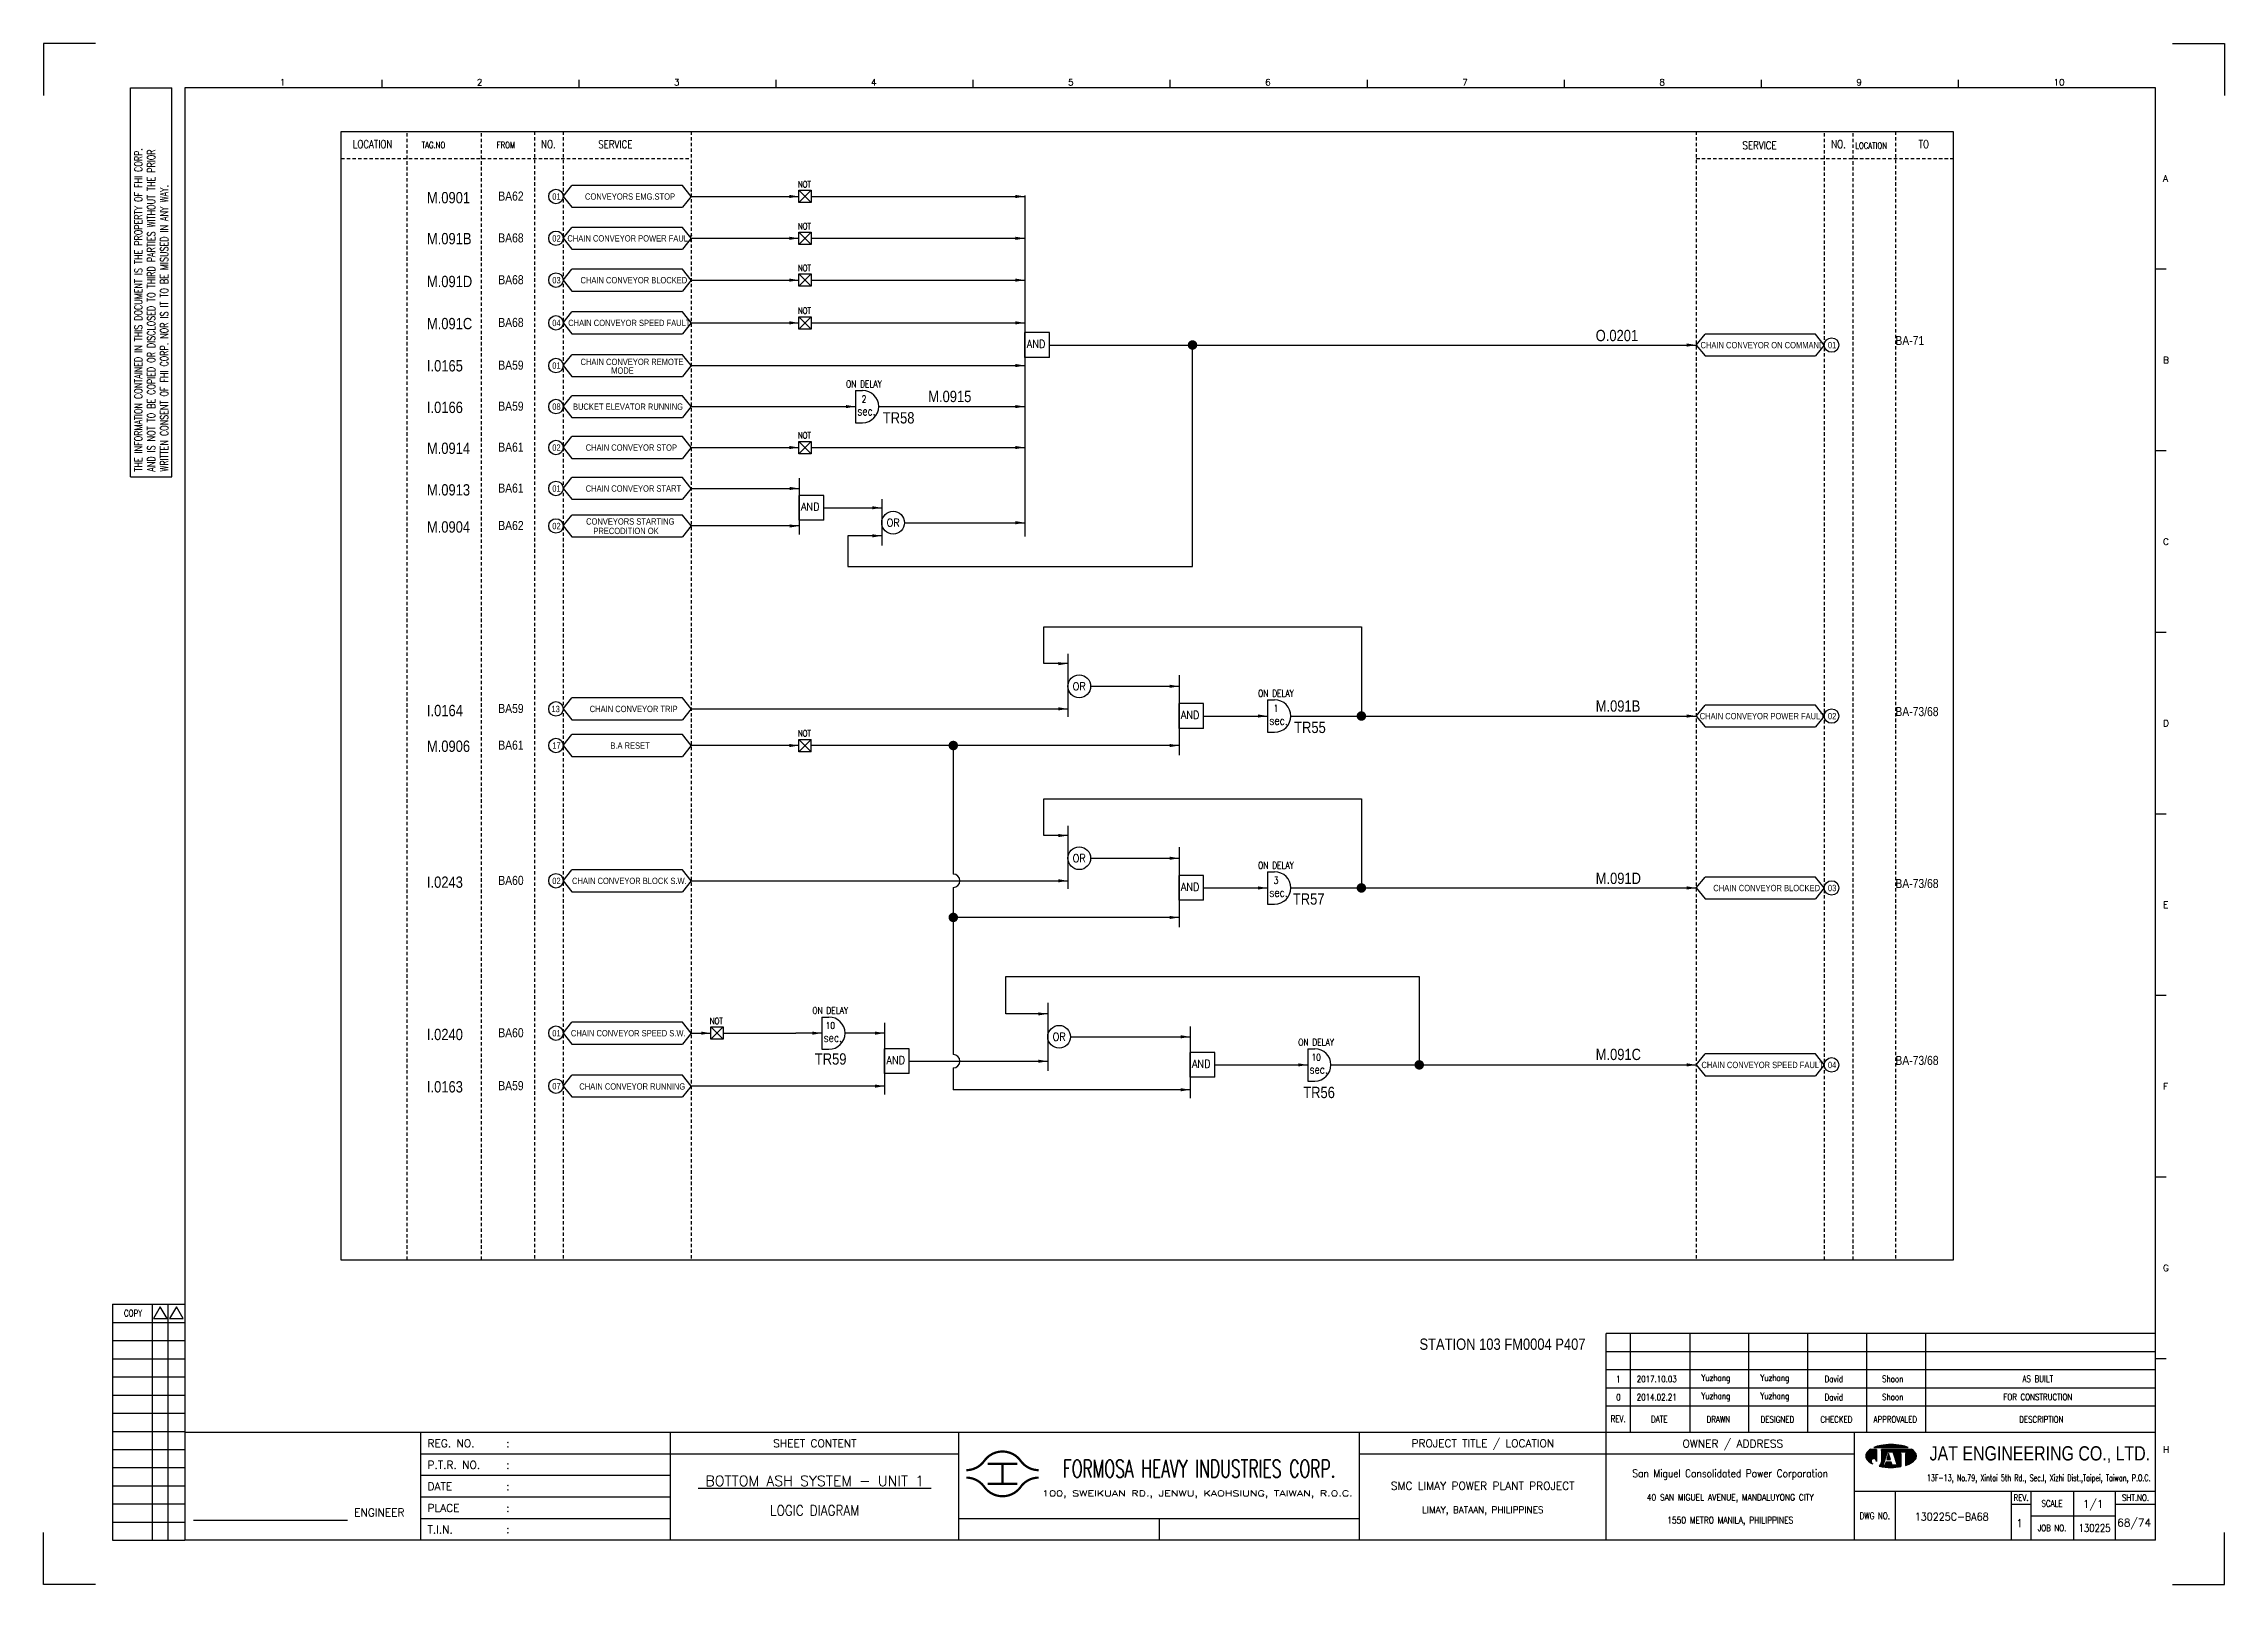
# Model space of a CAD drawing. Extents: x 2381 to 3347, y -179 to 503.
import ezdxf
from ezdxf.enums import TextEntityAlignment as Align

# ---------------------------------------------------------------- set-up
doc = ezdxf.new("R2010")
doc.units = 0
doc.header["$MEASUREMENT"] = 0
doc.linetypes.add('HIDDEN', pattern=[4, 1.5, -1, 1.5])
doc.layers.get('0').update_dxf_attribs({"linetype": 'CONTINUOUS'})
doc.layers.get('Defpoints').update_dxf_attribs({"linetype": 'CONTINUOUS'})
for name, color, linetype in [('B_DIM', 7, 'CONTINUOUS'), ('CON', 4, 'CONTINUOUS'), ('DCS', 7, 'CONTINUOUS'), ('DIM', 3, 'CONTINUOUS'), ('HID', 2, 'HIDDEN'), ('T', 2, 'CONTINUOUS'), ('TEXT', 7, 'CONTINUOUS'), ('圖框CON', 4, 'CONTINUOUS'), ('圖框DIM', 3, 'CONTINUOUS'), ('框線', 6, 'CONTINUOUS')]:
    doc.layers.add(name, color=color, linetype=linetype)
doc.styles.add('AEH', font='simplex', dxfattribs={"width": 0.8, "bigfont": 'ae'})
doc.styles.add('DAYUKP', font='complex', dxfattribs={"bigfont": 'DAYUKP.SHX'})
doc.styles.add('E2', font='simplex.shx', dxfattribs={"height": 2})
doc.styles.add('E3', font='simplex.shx', dxfattribs={"height": 3})
doc.styles.add('E4', font='simplex.shx', dxfattribs={"height": 4})
doc.styles.add('ROMANS', font='romans', dxfattribs={"width": 0.8})
doc.styles.add('style3', font='ARIALN.TTF')
doc.styles.add('WMF-Arial0', font='arial.ttf')

msp = doc.modelspace()

# ---------------------------------------------------------------- texts
at = {"layer": 'CON', "style": 'ROMANS'}
for s, height, width, p in [('LOCATION', 3.5, 0.8, (2526.67, 458.32)), ('NO.', 3.5, 0.8, (2604.56, 458.32)), ('SERVICE', 3.5, 0.8, (2634.21, 458.24)), ('SERVICE', 3.5, 0.8, (3141.03, 457.79)), ('NO.', 3.5, 0.8, (3176, 458.32)), ('TO', 3.5, 0.8, (3213.8, 458.32)), ('sec.', 3.78, 0.8, (2745.45, 340.12)), ('2', 3.02, 0.8, (2744.34, 345.49)), ('OR', 3.5, 0.9, (2757.24, 290.69)), ('OR', 3.5, 0.9, (2839.69, 218.25)), ('sec.', 3.78, 0.8, (2927.97, 203.08)), ('1', 3.02, 0.8, (2926.86, 208.46)), ('OR', 3.5, 0.9, (2839.69, 142.12)), ('sec.', 3.78, 0.8, (2927.97, 126.95)), ('3', 3.02, 0.8, (2926.86, 132.33)), ('10', 3.024, 0.8, (2729.42, 68.04)), ('sec.', 3.78, 0.8, (2730.53, 62.66)), ('OR', 3.5, 0.9, (2830.78, 63.05)), ('sec.', 3.78, 0.8, (2945.77, 48.61)), ('10', 3.024, 0.8, (2944.66, 53.99))]:
    msp.add_text(s, height=height, dxfattribs=dict(at, width=width)).set_placement(p, align=Align.MIDDLE)
for s, height, width, p in [('TAG.NO', 2.8, 0.8, (2548.4, 455.66)), ('FROM', 2.8, 0.8, (2581.66, 455.66)), ('LOCATION', 2.8, 0.8, (3183.43, 455.42)), ('NOT', 2.8, 0.8, (2715.07, 438.27)), ('NOT', 2.8, 0.8, (2715.07, 419.75)), ('NOT', 2.8, 0.8, (2715.07, 401.23)), ('NOT', 2.8, 0.8, (2715.07, 382.31)), ('AND', 3.5, 0.9, (2816.43, 367.05)), ('ON DELAY', 3.024, 0.8, (2736.38, 349.72)), ('NOT', 2.8, 0.8, (2715.07, 327.11)), ('AND', 3.5, 0.9, (2716.42, 294.99)), ('ON DELAY', 3.024, 0.8, (2918.9, 212.69)), ('AND', 3.5, 0.9, (2884.69, 202.77)), ('NOT', 2.8, 0.8, (2715.07, 195.15)), ('ON DELAY', 3.024, 0.8, (2918.9, 136.56)), ('AND', 3.5, 0.9, (2884.69, 126.64)), ('NOT', 2.8, 0.8, (2676.04, 67.79)), ('ON DELAY', 3.024, 0.8, (2721.46, 72.27)), ('ON DELAY', 3.024, 0.8, (2936.7, 58.22)), ('AND', 3.5, 0.9, (2754.26, 49.91)), ('AND', 3.5, 0.9, (2889.6, 48.3))]:
    msp.add_text(s, height=height, dxfattribs=dict(at, width=width)).set_placement(p, align=Align.BOTTOM_LEFT)
at = {"layer": 'CON', "style": 'style3'}
for s, p in [('BA62', (2582.36, 435.33)), ('BA68', (2582.36, 416.81)), ('BA68', (2582.36, 398.29)), ('BA68', (2582.36, 379.37)), ('BA59', (2582.36, 360.46)), ('BA59', (2582.36, 342.3)), ('BA61', (2582.36, 324.17)), ('BA61', (2582.36, 306.04)), ('BA62', (2582.36, 289.44)), ('BA59', (2582.36, 208.43)), ('BA61', (2582.36, 192.2)), ('BA60', (2582.36, 132.3)), ('BA60', (2582.36, 64.84)), ('BA59', (2582.36, 41.4))]:
    msp.add_text(s, height=4, dxfattribs=at).set_placement(p, align=Align.MIDDLE_LEFT)
for s, p in [('01', (2606.27, 432.87)), ('CONVEYORS EMG.STOP', (2620.77, 432.88)), ('02', (2606.27, 414.35)), ('CHAIN CONVEYOR POWER FAULT', (2612.97, 414.36)), ('03', (2606.27, 395.83)), ('CHAIN CONVEYOR BLOCKED', (2618.76, 395.83)), ('04', (2606.27, 376.91)), ('CHAIN CONVEYOR SPEED FAULT', (2613.33, 376.92)), ('CHAIN CONVEYOR ON COMMAND', (3114.87, 367.09)), ('01', (3171.31, 367.09)), ('01', (2606.27, 358)), ('CHAIN CONVEYOR REMOTE', (2618.78, 359.67)), ('MODE', (2632.37, 355.8)), ('08', (2606.27, 339.84)), ('BUCKET ELEVATOR RUNNING', (2615.43, 339.84)), ('02', (2606.27, 321.71)), ('CHAIN CONVEYOR STOP', (2621.08, 321.72)), ('01', (2606.27, 303.58)), ('CHAIN CONVEYOR START', (2621.08, 303.59)), ('02', (2606.27, 286.98)), ('CONVEYORS STARTING', (2621.25, 289)), ('PRECODITION OK', (2624.47, 284.81)), ('13', (2605.89, 205.97)), ('CHAIN CONVEYOR TRIP', (2622.85, 205.98)), ('CHAIN CONVEYOR POWER FAULT', (3114.51, 202.81)), ('02', (3171.31, 202.81)), ('17', (2606.27, 189.74)), ('B.A RESET', (2632, 189.75)), ('02', (2606.27, 129.84)), ('CHAIN CONVEYOR BLOCK S.W.', (2615.02, 129.85)), ('CHAIN CONVEYOR BLOCKED', (3120.53, 126.68)), ('03', (3171.31, 126.68)), ('01', (2606.27, 62.38)), ('CHAIN CONVEYOR SPEED S.W.', (2614.53, 62.39)), ('CHAIN CONVEYOR SPEED FAULT', (3115.27, 48.34)), ('04', (3171.31, 48.33)), ('07', (2606.27, 38.94)), ('CHAIN CONVEYOR RUNNING', (2618.25, 38.81))]:
    msp.add_text(s, height=2.8, dxfattribs=at).set_placement(p, align=Align.BOTTOM_LEFT)
for s, p in [('BA-71', (3201.2, 369.34)), ('BA-73/68', (3201.2, 205.06)), ('BA-73/68', (3201.2, 128.93)), ('BA-73/68', (3201.2, 50.59))]:
    msp.add_text(s, height=4, dxfattribs=at).set_placement(p)
at = {"layer": 'DCS', "linetype": 'ByBlock', "style": 'style3'}
for s, p in [('M.0901', (2550.75, 432.12)), ('M.091B', (2550.75, 413.98)), ('M.091D', (2550.75, 395.02)), ('M.091C', (2550.75, 376.36)), ('O.0201', (3068.45, 371.08)), ('I.0165', (2550.75, 357.67)), ('M.0915', (2772.79, 344.11)), ('I.0166', (2550.75, 339.26)), ('TR58', (2752.68, 334.63)), ('M.0914', (2550.75, 321.15)), ('M.0913', (2550.75, 302.74)), ('M.0904', (2550.75, 286.31)), ('I.0164', (2550.75, 205.02)), ('M.091B', (3068.45, 207.02)), ('M.0906', (2550.75, 189.21)), ('TR55', (2934.88, 197.56)), ('M.091D', (3068.45, 130.72)), ('I.0243', (2550.75, 129.02)), ('TR57', (2934.31, 121.56)), ('I.0240', (2550.75, 61.58)), ('TR59', (2722.58, 50.74)), ('M.091C', (3068.45, 52.75)), ('I.0163', (2550.75, 38.4)), ('TR56', (2938.91, 35.91)), ('STATION 103 FM0004 P407', (2990.39, -75.57))]:
    msp.add_text(s, height=5, dxfattribs=at).set_placement(p)
at = {"layer": 'T', "style": 'AEH', "width": 0.8}
for s, height, p in [('Yuzhang', 2.871, (3121.68, -88.41)), ('Yuzhang', 2.871, (3147.79, -88.41)), ('David', 2.871, (3173.91, -88.41)), ('0', 2.87, (3078.48, -96.57)), ('1', 2.87, (3078.48, -88.53)), ('2017.10.03', 2.871, (3095.48, -88.49)), ('2014.02.21', 2.871, (3095.48, -96.53)), ('Yuzhang', 2.871, (3121.68, -96.45)), ('Yuzhang', 2.871, (3147.79, -96.45)), ('David', 2.871, (3173.91, -96.45)), ('Shoon', 2.871, (3200.02, -88.41)), ('Shoon', 2.871, (3200.02, -96.45)), ('FOR CONSTRUCTION', 2.8714, (3264.29, -96.45)), ('AS BUILT', 2.871, (3264.29, -88.41))]:
    msp.add_text(s, height=height, dxfattribs=at).set_placement(p, align=Align.MIDDLE)
at = {"layer": 'TEXT', "color": 2, "style": 'E3', "width": 0.8}
msp.add_text('130225', height=3.446, dxfattribs=at).set_placement((3289.42, -154.48), align=Align.MIDDLE_CENTER)

# ---------------------------------------------------------------- blocks, each defined once
blk = doc.blocks.new('LEADER')
at = {"layer": 'CON'}
blk.add_solid([(0.85, -0.57), (0.85, -1.57), (3.85, -1.07)], dxfattribs=at)
blk = doc.blocks.new('1880-TITLE_BLK')
at = {"layer": 'TEXT', "color": 2, "linetype": 'Continuous', "style": 'E3'}
for tag, p in [('DWG_NO', (736.41, 26.44)), ('REV', (762.59, 23.97)), ('SCALE', (790.95, 31.17)), ('SHT_NO', (806.74, 23.97))]:
    blk.add_attdef(tag, text='', height=3, dxfattribs=at).set_placement(p, align=Align.MIDDLE)
at = {"layer": 'TEXT', "linetype": 'Continuous', "style": 'E2', "width": 0.6}
for tag, p in [('REV_DATE', (418.65, 19.76)), ('APPR_DATE', (492.93, 19.76))]:
    blk.add_attdef(tag, text='', height=2, dxfattribs=at).set_placement(p, align=Align.MIDDLE_LEFT)
blk = doc.blocks.new('Sht_Cont_T3')
at = {"layer": 'TEXT', "color": 3, "linetype": 'Continuous', "style": 'E4'}
for tag, p in [('$SHT_CONT_L1$', (55.63, 24.91)), ('$SHT_CONT_L2$', (55.63, 16.61)), ('$SHT_CONT_L3$', (55.63, 8.3))]:
    blk.add_attdef(tag, text='', height=4, dxfattribs=at).set_placement(p, align=Align.MIDDLE)
blk = doc.blocks.new('1')
at = {"ltscale": 500, "const_width": 0.99}
blk.add_lwpolyline([(1686.83, 57.65, -0.241531), (1678.79, 61.78, 0.512989), (1662.7, 61.78, -0.241531), (1654.66, 57.65, -0.241531)], format="xyb", dxfattribs=at)
for points in [[(1664.14, 60.4), (1677.35, 60.4)], [(1670.74, 60.4), (1670.74, 51.6)], [(1664.14, 51.6), (1677.35, 51.6)]]:
    blk.add_lwpolyline(points, dxfattribs=at)
at = {"const_width": 0.99}
blk.add_lwpolyline([(1686.83, 54.35, 0.241531), (1678.79, 50.22, -0.512989), (1662.7, 50.22, 0.241531), (1654.66, 54.35, 0.241531)], format="xyb", dxfattribs=at)
at = {"layer": 'B_DIM'}
for p, q in [((2181.53, 118.11), (1938.08, 118.11)), ((1938.08, 74.29), (1938.08, 118.11)), ((1948.92, 74.29), (1948.92, 118.11)), ((1975.28, 74.29), (1975.28, 118.11)), ((2001.39, 74.29), (2001.39, 118.11)), ((2027.5, 74.29), (2027.5, 118.11)), ((2053.62, 74.29), (2053.62, 118.11)), ((2079.73, 74.29), (2079.73, 118.11)), ((2181.53, 110.07), (1938.08, 110.07)), ((1938.08, 77.93), (1938.08, 104.33)), ((2181.53, 102.03), (1938.08, 102.03)), ((2181.53, 93.99), (1938.08, 93.99)), ((2181.53, 85.95), (1938.08, 85.95))]:
    blk.add_line(p, q, dxfattribs=at)
at = {"layer": 'CON'}
for points in [[(1523.67, 26.6), (1523.67, 74.29)], [(1651.45, 26.6), (1651.45, 74.29)]]:
    blk.add_lwpolyline(points, dxfattribs=at)
at = {"layer": 'CON', "ltscale": 500}
for points in [[(1523.67, 64.75), (1413.11, 64.75)], [(1651.45, 64.75), (1523.67, 64.75)], [(1523.67, 55.22), (1413.11, 55.22)], [(1523.67, 45.69), (1413.11, 45.69)], [(1523.67, 36.15), (1413.11, 36.15)]]:
    blk.add_lwpolyline(points, dxfattribs=at)
at = {"layer": 'Defpoints'}
for points in [[(1268.99, 689.33), (1246.02, 689.33), (1246.02, 666.36)], [(2189, 689.33), (2211.97, 689.33), (2211.97, 666.36)], [(1268.99, 7.08), (1246.02, 7.08), (1246.02, 30.05)], [(2189, 7.08), (2211.97, 7.08), (2211.97, 30.05)]]:
    blk.add_lwpolyline(points, dxfattribs=at)
at = {"layer": 'DIM'}
for p, q in [((1276.46, 131.12), (1276.46, 26.6)), ((1276.46, 131.12), (1308.62, 131.12)), ((1294.26, 26.6), (1294.26, 131.12)), ((1301.15, 26.6), (1301.15, 131.12)), ((1276.46, 123.08), (1308.62, 123.08)), ((1276.46, 115.04), (1308.62, 115.04)), ((1276.46, 107), (1308.62, 107)), ((1276.46, 98.96), (1308.62, 98.96)), ((1276.46, 90.92), (1308.62, 90.92)), ((1276.46, 82.88), (1308.62, 82.88)), ((1276.46, 74.84), (1308.62, 74.84)), ((1276.46, 66.8), (1308.62, 66.8)), ((1276.46, 58.76), (1308.62, 58.76)), ((1276.46, 50.72), (1308.62, 50.72)), ((1276.46, 42.68), (1308.62, 42.68)), ((1276.46, 34.64), (1308.62, 34.64)), ((1276.46, 26.6), (1308.62, 26.6))]:
    blk.add_line(p, q, dxfattribs=at)
for points in [[(1297.7, 129.98), (1294.72, 124.81), (1300.69, 124.81)], [(1304.83, 129.98), (1301.84, 124.81), (1307.81, 124.81)]]:
    blk.add_lwpolyline(points, close=True, dxfattribs=at)
at = {"layer": 'T', "lineweight": -3}
for p, q in [((2056.73, 67.67), (2071.93, 67.67)), ((2057.91, 66.87), (2055.21, 66.87)), ((2057.91, 66.87), (2057.91, 61.52)), ((2073.45, 66.87), (2060.05, 66.87)), ((2060.05, 66.33), (2060.05, 66.87)), ((2060.05, 66.87), (2060.05, 61.23)), ((2061.8, 63.05), (2060.05, 61.24)), ((2060.85, 59.91), (2062.72, 65.8)), ((2061.65, 59.91), (2060.85, 59.91)), ((2062.08, 61.25), (2061.65, 59.91)), ((2064.44, 61.25), (2062.08, 61.25)), ((2063.26, 65), (2062.41, 62.32)), ((2062.41, 62.32), (2064.1, 62.32)), ((2062.72, 65.8), (2065.13, 65.8)), ((2064.1, 62.32), (2063.26, 65)), ((2063.79, 65.8), (2065.13, 65.8)), ((2064.86, 59.91), (2064.44, 61.25)), ((2067, 59.91), (2064.86, 59.91)), ((2065.13, 65.8), (2067, 59.91)), ((2066.74, 65.8), (2072.62, 65.8)), ((2066.74, 65), (2066.74, 65.8)), ((2068.61, 65), (2066.74, 65)), ((2068.61, 65), (2068.61, 59.21)), ((2072.62, 65), (2070.75, 65)), ((2070.75, 65), (2070.75, 59.74)), ((2072.62, 65.8), (2072.62, 65))]:
    blk.add_line(p, q, dxfattribs=at)
at = {"layer": 'T', "color": 0, "lineweight": -3}
for p, q in [((2056.94, 67.67), (2057.09, 67.82)), ((2057.16, 67.67), (2057.44, 67.95)), ((2057.39, 67.67), (2057.78, 68.07)), ((2057.61, 67.67), (2058.11, 68.18)), ((2057.83, 67.67), (2058.43, 68.27)), ((2058.05, 67.67), (2058.73, 68.35)), ((2058.27, 67.67), (2059.03, 68.43)), ((2058.49, 67.67), (2059.32, 68.49)), ((2058.72, 67.67), (2059.6, 68.55)), ((2058.94, 67.67), (2059.87, 68.6)), ((2059.16, 67.67), (2060.14, 68.65)), ((2059.38, 67.67), (2060.41, 68.7)), ((2059.6, 67.67), (2060.67, 68.74)), ((2059.82, 67.67), (2060.93, 68.77)), ((2060.05, 67.67), (2061.18, 68.81)), ((2060.27, 67.67), (2061.44, 68.84)), ((2060.49, 67.67), (2061.69, 68.87)), ((2060.71, 67.67), (2061.93, 68.89)), ((2060.93, 67.67), (2062.18, 68.91)), ((2061.15, 67.67), (2062.42, 68.93)), ((2061.38, 67.67), (2062.66, 68.95)), ((2061.6, 67.67), (2062.89, 68.97)), ((2061.82, 67.67), (2063.13, 68.98)), ((2062.04, 67.67), (2063.36, 68.99)), ((2062.26, 67.67), (2063.59, 69)), ((2062.48, 67.67), (2063.82, 69)), ((2062.71, 67.67), (2064.04, 69.01)), ((2062.93, 67.67), (2064.27, 69.01)), ((2063.15, 67.67), (2064.49, 69.01)), ((2063.37, 67.67), (2064.71, 69.01)), ((2063.59, 67.67), (2064.92, 69)), ((2063.81, 67.67), (2065.14, 69)), ((2064.04, 67.67), (2065.35, 68.99)), ((2064.26, 67.67), (2065.56, 68.98)), ((2064.48, 67.67), (2065.78, 68.97)), ((2064.7, 67.67), (2065.98, 68.95)), ((2064.92, 67.67), (2066.19, 68.94)), ((2065.14, 67.67), (2066.4, 68.92)), ((2065.37, 67.67), (2066.6, 68.9)), ((2065.59, 67.67), (2066.8, 68.88)), ((2065.81, 67.67), (2067, 68.86)), ((2066.03, 67.67), (2067.2, 68.84)), ((2066.25, 67.67), (2067.4, 68.82)), ((2066.47, 67.67), (2067.6, 68.79)), ((2066.7, 67.67), (2067.79, 68.77)), ((2066.92, 67.67), (2067.98, 68.74)), ((2067.14, 67.67), (2068.18, 68.71)), ((2067.36, 67.67), (2068.37, 68.68)), ((2067.58, 67.67), (2068.56, 68.64)), ((2067.81, 67.67), (2068.75, 68.61)), ((2068.03, 67.67), (2068.93, 68.58)), ((2068.25, 67.67), (2069.12, 68.54)), ((2068.47, 67.67), (2069.3, 68.5)), ((2068.69, 67.67), (2069.48, 68.46)), ((2068.91, 67.67), (2069.66, 68.42)), ((2069.14, 67.67), (2069.84, 68.37)), ((2069.36, 67.67), (2070.01, 68.33)), ((2069.58, 67.67), (2070.19, 68.28)), ((2069.8, 67.67), (2070.36, 68.23)), ((2070.02, 67.67), (2070.53, 68.18)), ((2070.24, 67.67), (2070.7, 68.13)), ((2070.47, 67.67), (2070.87, 68.07)), ((2070.69, 67.67), (2071.03, 68.02)), ((2070.91, 67.67), (2071.2, 67.96)), ((2071.13, 67.67), (2071.36, 67.9)), ((2071.35, 67.67), (2071.52, 67.84)), ((2071.57, 67.67), (2071.68, 67.77)), ((2071.8, 67.67), (2071.83, 67.71)), ((2053.09, 63.82), (2056.14, 66.87)), ((2053.09, 64.04), (2055.92, 66.87)), ((2053.11, 63.62), (2056.36, 66.87)), ((2053.12, 64.29), (2055.7, 66.87)), ((2053.14, 63.43), (2056.58, 66.87)), ((2053.18, 63.25), (2056.8, 66.87)), ((2053.18, 64.57), (2055.47, 66.87)), ((2053.24, 63.08), (2057.03, 66.87)), ((2053.29, 64.91), (2055.25, 66.87)), ((2053.3, 62.92), (2057.25, 66.87)), ((2053.37, 62.77), (2057.47, 66.87)), ((2053.45, 62.63), (2057.69, 66.87)), ((2053.54, 62.5), (2057.91, 66.86)), ((2053.61, 65.45), (2054.47, 66.31)), ((2053.64, 62.37), (2057.91, 66.64)), ((2053.74, 62.25), (2057.91, 66.42)), ((2053.84, 62.14), (2057.91, 66.2)), ((2053.95, 62.02), (2057.91, 65.98)), ((2054.07, 61.91), (2057.91, 65.75)), ((2054.18, 61.8), (2057.91, 65.53)), ((2054.29, 61.7), (2057.91, 65.31)), ((2054.41, 61.59), (2057.91, 65.09)), ((2054.53, 61.49), (2057.91, 64.87)), ((2054.65, 61.39), (2057.91, 64.65)), ((2054.78, 61.29), (2055.59, 62.11)), ((2054.9, 61.2), (2055.48, 61.77)), ((2055.03, 61.11), (2055.46, 61.53)), ((2055.16, 61.01), (2055.47, 61.33)), ((2055.3, 60.93), (2055.52, 61.15)), ((2055.43, 60.84), (2055.59, 60.99)), ((2055.57, 60.76), (2055.67, 60.85)), ((2055.71, 60.67), (2055.76, 60.73)), ((2055.85, 60.59), (2055.88, 60.62)), ((2056, 60.52), (2056, 60.52)), ((2056.12, 62.63), (2057.91, 64.42)), ((2056.14, 60.44), (2056.14, 60.44)), ((2056.46, 62.75), (2057.91, 64.2)), ((2056.7, 62.77), (2057.91, 63.98)), ((2056.9, 62.75), (2057.91, 63.76)), ((2057.08, 62.71), (2057.91, 63.54)), ((2057.23, 62.64), (2057.91, 63.32)), ((2057.37, 62.56), (2057.91, 63.09)), ((2057.5, 62.46), (2057.91, 62.87)), ((2057.61, 62.35), (2057.91, 62.65)), ((2057.7, 62.23), (2057.91, 62.43)), ((2057.79, 62.09), (2057.91, 62.21)), ((2057.85, 61.93), (2057.91, 61.99)), ((2057.89, 61.75), (2057.91, 61.76)), ((2057.91, 61.54), (2057.91, 61.55)), ((2059.09, 59.4), (2061.43, 61.74)), ((2059.28, 59.36), (2061.33, 61.42)), ((2059.46, 59.32), (2061.23, 61.09)), ((2059.64, 59.29), (2061.12, 60.77)), ((2059.83, 59.25), (2061.02, 60.44)), ((2059.86, 60.39), (2061.54, 62.07)), ((2059.98, 60.73), (2061.64, 62.39)), ((2060.02, 59.22), (2060.92, 60.12)), ((2060.03, 61), (2061.74, 62.72)), ((2060.05, 63.24), (2063.68, 66.87)), ((2060.05, 63.46), (2063.46, 66.87)), ((2060.05, 63.68), (2063.23, 66.87)), ((2060.05, 63.9), (2063.01, 66.87)), ((2060.05, 64.13), (2062.79, 66.87)), ((2060.05, 64.35), (2062.57, 66.87)), ((2060.05, 64.57), (2062.35, 66.87)), ((2060.05, 64.79), (2062.13, 66.87)), ((2060.05, 65.01), (2061.9, 66.87)), ((2060.05, 65.23), (2061.68, 66.87)), ((2060.05, 65.46), (2061.46, 66.87)), ((2060.05, 66.12), (2060.79, 66.87)), ((2060.05, 66.34), (2060.57, 66.87)), ((2060.05, 66.56), (2060.35, 66.87)), ((2060.05, 66.79), (2060.13, 66.87)), ((2060.05, 65.68), (2061.24, 66.87)), ((2060.05, 65.9), (2061.02, 66.87)), ((2060.05, 63.02), (2062.67, 65.64)), ((2060.05, 62.8), (2062.57, 65.32)), ((2060.05, 62.57), (2062.47, 64.99)), ((2060.05, 62.35), (2062.36, 64.67)), ((2060.05, 62.13), (2062.26, 64.34)), ((2060.05, 61.91), (2062.16, 64.02)), ((2060.05, 61.69), (2062.05, 63.69)), ((2060.05, 61.46), (2061.95, 63.37)), ((2060.05, 61.24), (2060.05, 61.24)), ((2060.21, 59.19), (2060.93, 59.91)), ((2060.4, 59.16), (2061.15, 59.91)), ((2060.59, 59.13), (2061.38, 59.91)), ((2060.78, 59.1), (2061.6, 59.91)), ((2060.98, 59.07), (2063.16, 61.25)), ((2061.17, 59.04), (2063.38, 61.25)), ((2061.37, 59.02), (2063.6, 61.25)), ((2061.57, 59), (2063.82, 61.25)), ((2061.68, 59.99), (2062.94, 61.25)), ((2061.77, 58.97), (2064.04, 61.25)), ((2061.78, 60.32), (2062.71, 61.25)), ((2061.88, 60.64), (2062.49, 61.25)), ((2061.97, 58.95), (2064.27, 61.25)), ((2061.99, 60.96), (2062.27, 61.25)), ((2062.17, 58.94), (2064.45, 61.21)), ((2062.38, 58.92), (2064.51, 61.05)), ((2062.45, 62.32), (2063.71, 63.57)), ((2062.5, 62.58), (2063.65, 63.74)), ((2062.58, 58.9), (2064.56, 60.88)), ((2062.6, 62.91), (2063.6, 63.91)), ((2062.68, 62.32), (2063.76, 63.4)), ((2062.7, 63.23), (2063.55, 64.08)), ((2062.79, 58.89), (2064.61, 60.71)), ((2062.8, 63.56), (2063.49, 64.25)), ((2062.83, 65.8), (2063.9, 66.87)), ((2062.9, 62.32), (2063.81, 63.24)), ((2062.91, 63.88), (2063.44, 64.42)), ((2063, 58.88), (2064.67, 60.54)), ((2063.01, 64.2), (2063.39, 64.58)), ((2063.05, 65.8), (2064.12, 66.87)), ((2063.11, 64.53), (2063.33, 64.75)), ((2063.12, 62.32), (2063.87, 63.07)), ((2063.21, 64.85), (2063.28, 64.92)), ((2063.21, 58.87), (2064.72, 60.37)), ((2063.27, 65.8), (2064.34, 66.87)), ((2063.34, 62.32), (2063.92, 62.9)), ((2063.43, 58.86), (2064.77, 60.2)), ((2063.49, 65.8), (2064.56, 66.87)), ((2063.56, 62.32), (2063.97, 62.73)), ((2063.64, 58.85), (2064.82, 60.03)), ((2063.72, 65.8), (2064.79, 66.87)), ((2063.78, 62.32), (2064.03, 62.56)), ((2063.86, 58.85), (2064.92, 59.91)), ((2063.94, 65.8), (2065.01, 66.87)), ((2064.01, 62.32), (2064.08, 62.39)), ((2064.08, 58.84), (2065.15, 59.91)), ((2064.16, 65.8), (2065.23, 66.87)), ((2064.3, 58.84), (2065.37, 59.91)), ((2064.38, 65.8), (2065.45, 66.87)), ((2064.52, 58.84), (2065.59, 59.91)), ((2064.6, 65.8), (2065.67, 66.87)), ((2064.74, 58.85), (2065.81, 59.91)), ((2064.82, 65.8), (2065.89, 66.87)), ((2064.97, 58.85), (2066.03, 59.91)), ((2065.05, 65.8), (2066.12, 66.87)), ((2065.16, 65.69), (2066.34, 66.87)), ((2065.2, 58.86), (2066.25, 59.91)), ((2065.22, 65.53), (2066.56, 66.87)), ((2065.27, 65.36), (2066.78, 66.87)), ((2065.32, 65.19), (2067, 66.87)), ((2065.38, 65.02), (2067.22, 66.87)), ((2065.43, 64.85), (2067.45, 66.87)), ((2065.43, 58.87), (2066.48, 59.91)), ((2065.48, 64.69), (2067.67, 66.87)), ((2065.54, 64.52), (2066.74, 65.71)), ((2065.59, 64.35), (2066.74, 65.49)), ((2065.65, 64.18), (2066.74, 65.27)), ((2065.66, 58.88), (2066.7, 59.91)), ((2065.7, 64.01), (2066.74, 65.05)), ((2065.75, 63.84), (2066.9, 65)), ((2065.81, 63.68), (2067.12, 65)), ((2065.86, 63.51), (2067.35, 65)), ((2065.9, 58.89), (2066.92, 59.91)), ((2065.91, 63.34), (2067.57, 65)), ((2065.97, 63.17), (2067.79, 65)), ((2066.02, 63), (2068.01, 65)), ((2066.07, 62.84), (2068.23, 65)), ((2066.13, 62.67), (2068.46, 65)), ((2066.14, 58.91), (2068.61, 61.38)), ((2066.18, 62.5), (2068.61, 64.93)), ((2066.23, 62.33), (2068.61, 64.71)), ((2066.29, 62.16), (2068.61, 64.48)), ((2066.34, 61.99), (2068.61, 64.26)), ((2066.38, 58.93), (2068.61, 61.16)), ((2066.39, 61.83), (2068.61, 64.04)), ((2066.45, 61.66), (2068.61, 63.82)), ((2066.5, 61.49), (2068.61, 63.6)), ((2066.56, 61.32), (2068.61, 63.38)), ((2066.61, 61.15), (2068.61, 63.15)), ((2066.62, 58.95), (2068.61, 60.94)), ((2066.66, 60.99), (2068.61, 62.93)), ((2066.72, 60.82), (2068.61, 62.71)), ((2066.77, 60.65), (2068.61, 62.49)), ((2066.82, 65.8), (2067.89, 66.87)), ((2066.82, 60.48), (2068.61, 62.27)), ((2066.87, 58.97), (2068.61, 60.72)), ((2066.88, 60.31), (2068.61, 62.05)), ((2066.93, 60.14), (2068.61, 61.82)), ((2066.98, 59.98), (2068.61, 61.6)), ((2067.04, 65.8), (2068.11, 66.87)), ((2067.11, 59), (2068.61, 60.49)), ((2067.26, 65.8), (2068.33, 66.87)), ((2067.37, 59.03), (2068.61, 60.27)), ((2067.48, 65.8), (2068.55, 66.87)), ((2067.62, 59.06), (2068.61, 60.05)), ((2067.71, 65.8), (2068.78, 66.87)), ((2067.88, 59.1), (2068.61, 59.83)), ((2067.93, 65.8), (2069, 66.87)), ((2068.14, 59.14), (2068.61, 59.61)), ((2068.15, 65.8), (2069.22, 66.87)), ((2068.37, 65.8), (2069.44, 66.87)), ((2068.4, 59.18), (2068.61, 59.38)), ((2068.59, 65.8), (2069.66, 66.87)), ((2068.81, 65.8), (2069.88, 66.87)), ((2069.04, 65.8), (2070.11, 66.87)), ((2069.26, 65.8), (2070.33, 66.87)), ((2069.48, 65.8), (2070.55, 66.87)), ((2069.7, 65.8), (2070.77, 66.87)), ((2069.92, 65.8), (2070.99, 66.87)), ((2070.14, 65.8), (2071.21, 66.87)), ((2070.37, 65.8), (2071.44, 66.87)), ((2070.59, 65.8), (2071.66, 66.87)), ((2070.75, 63.08), (2074.07, 66.4)), ((2070.75, 62.86), (2074.19, 66.3)), ((2070.75, 62.63), (2074.31, 66.2)), ((2070.75, 62.41), (2074.43, 66.09)), ((2070.75, 62.19), (2074.54, 65.98)), ((2070.75, 61.97), (2074.66, 65.87)), ((2070.75, 61.75), (2074.77, 65.76)), ((2070.75, 61.53), (2074.87, 65.65)), ((2070.75, 61.3), (2074.98, 65.53)), ((2070.75, 61.08), (2075.08, 65.41)), ((2070.75, 60.86), (2075.17, 65.28)), ((2070.75, 60.64), (2075.25, 65.14)), ((2070.75, 63.96), (2071.78, 65)), ((2070.75, 63.74), (2072, 65)), ((2070.75, 63.52), (2072.22, 65)), ((2070.75, 63.3), (2072.45, 65)), ((2070.75, 64.41), (2071.34, 65)), ((2070.75, 64.19), (2071.56, 65)), ((2070.75, 64.85), (2070.89, 65)), ((2070.75, 64.63), (2071.12, 65)), ((2070.75, 60.42), (2075.33, 64.99)), ((2070.75, 60.2), (2075.39, 64.84)), ((2070.75, 59.97), (2075.45, 64.67)), ((2070.75, 59.75), (2075.5, 64.5)), ((2070.81, 65.8), (2071.88, 66.87)), ((2071.03, 65.8), (2072.1, 66.87)), ((2071.07, 59.85), (2075.53, 64.32)), ((2071.25, 65.8), (2072.32, 66.87)), ((2071.42, 59.97), (2075.56, 64.12)), ((2071.47, 65.8), (2072.54, 66.87)), ((2071.7, 65.8), (2072.77, 66.87)), ((2071.78, 60.12), (2075.57, 63.9)), ((2071.92, 65.8), (2072.99, 66.87)), ((2072.14, 65.8), (2073.21, 66.87)), ((2072.17, 60.28), (2075.55, 63.67)), ((2072.36, 65.8), (2073.43, 66.87)), ((2072.58, 65.8), (2073.57, 66.78)), ((2072.59, 60.48), (2075.51, 63.4)), ((2072.62, 65.62), (2073.7, 66.69)), ((2072.62, 65.39), (2073.83, 66.6)), ((2072.62, 65.17), (2073.95, 66.5)), ((2073.08, 60.75), (2075.42, 63.1)), ((2073.74, 61.19), (2075.24, 62.69))]:
    blk.add_line(p, q, dxfattribs=at)
at = {"layer": 'T', "lineweight": -3}
for centre, major_axis, start_param, end_param in [((2062.5, 54), (-10.49, 10.49), 5.683021, 5.897183), ((2064.33, 44.23), (-17.52, 17.52), 5.497787, 5.683021), ((2064.33, 44.23), (17.52, 17.52), 0.600164, 0.785398), ((2066.16, 54), (10.49, 10.49), 0.386002, 0.600164), ((2055.58, 63.92), (1.76, 1.76), 1.614811, 2.356194), ((2055.58, 63.92), (-1.76, 1.76), 0.785398, 1.526782), ((2059.72, 60.14), (-5.73, 5.73), 6.088179, 6.3272), ((2059.72, 67.71), (5.73, 5.73), 3.097578, 3.478972), ((2056.68, 61.54), (-0.868, 0.868), 3.906164, 8.245601), ((2057.88, 61.28), (1.53, 1.53), 4.470635, 5.546585), ((2064.33, 83.62), (17.52, 17.52), 3.710226, 3.926991), ((2064.33, 83.62), (17.52, 17.52), 3.926991, 4.100643), ((2066.16, 73.85), (-10.49, 10.49), 2.670765, 2.781027), ((2068.93, 67.71), (-5.73, 5.73), 2.781027, 3.185607), ((2068.93, 60.14), (-5.73, 5.73), 4.668374, 4.907395), ((2073.07, 63.92), (-1.76, 1.76), 3.926991, 4.668374), ((2073.07, 63.92), (1.76, 1.76), 4.756403, 5.497787)]:
    blk.add_ellipse(centre, major_axis=major_axis, ratio=1, start_param=start_param, end_param=end_param, dxfattribs=at)
at = {"layer": '圖框CON'}
for p, q in [((1284.5, 669.81), (1302.87, 669.81)), ((1284.5, 497.52), (1284.5, 669.81)), ((1302.87, 497.52), (1302.87, 669.81)), ((1395.91, 669.85), (1395.91, 673.29)), ((1483.2, 669.85), (1483.2, 673.29)), ((1570.49, 669.85), (1570.49, 673.29)), ((1657.78, 669.85), (1657.78, 673.29)), ((1745.08, 669.85), (1745.08, 673.29)), ((1832.37, 669.85), (1832.37, 673.29)), ((1919.66, 669.85), (1919.66, 673.29)), ((2006.95, 669.85), (2006.95, 673.29)), ((2094.24, 669.85), (2094.24, 673.29)), ((2186.14, 589.41), (2181.53, 589.41)), ((2186.14, 509.01), (2181.53, 509.01)), ((1284.5, 497.52), (1302.87, 497.52)), ((2186.14, 428.61), (2181.53, 428.61)), ((2186.14, 348.2), (2181.53, 348.2)), ((2186.14, 267.8), (2181.53, 267.8)), ((2186.14, 187.4), (2181.53, 187.4)), ((2186.14, 107), (2181.53, 107)), ((2048.1, 48.3), (2181.53, 48.3)), ((2066.14, 48.3), (2066.14, 26.6)), ((2117.55, 48.3), (2117.55, 26.6)), ((2117.55, 42.62), (2126.28, 42.62)), ((2126.28, 48.3), (2126.28, 26.6)), ((2145.25, 26.6), (2145.25, 48.3)), ((2163.72, 26.6), (2163.72, 48.3)), ((2163.72, 42.62), (2181.53, 42.62)), ((1740.17, 36.15), (1740.17, 26.6)), ((2126.28, 37.45), (2163.72, 37.45))]:
    blk.add_line(p, q, dxfattribs=at)
for points in [[(1413.11, 26.6), (1413.11, 74.29)], [(1828.89, 26.6), (1828.89, 74.29)], [(1938.08, 26.6), (1938.08, 74.29)], [(2048.1, 26.6), (2048.1, 74.29)], [(2048.1, 64.75), (1828.89, 64.75)], [(1828.89, 36.15), (1802.67, 36.15), (1651.45, 36.15)]]:
    blk.add_lwpolyline(points, dxfattribs=at)
at = {"layer": '圖框DIM'}
blk.add_line((1312.36, 35.55), (1380.65, 35.55), dxfattribs=at)
at = {"layer": '框線'}
for p, q in [((1308.62, 669.81), (1308.62, 26.6)), ((2181.53, 669.81), (1308.62, 669.81)), ((2181.53, 26.6), (2181.53, 669.81)), ((2181.53, 74.29), (1308.62, 74.29)), ((2181.53, 26.6), (1308.62, 26.6))]:
    blk.add_line(p, q, dxfattribs=at)
at = {"style": 'DAYUKP'}
for s, height, p in [('1', 2.87, (1350.64, 670.78)), ('2', 2.87, (1437.93, 670.78)), ('3', 2.87, (1525.22, 670.78)), ('4', 2.87, (1612.51, 670.78)), ('5', 2.87, (1699.8, 670.78)), ('6', 2.87, (1787.1, 670.78)), ('7', 2.87, (1874.39, 670.78)), ('8', 2.87, (1961.68, 670.78)), ('9', 2.87, (2048.97, 670.78)), ('10', 2.871, (2136.26, 670.78))]:
    blk.add_text(s, height=height, dxfattribs=at).set_placement(p)
for s, p in [('A', (2184.79, 629.6)), ('B', (2184.79, 549.2)), ('C', (2184.79, 468.8)), ('D', (2184.79, 388.39)), ('E', (2184.79, 307.99)), ('F', (2184.79, 227.59)), ('G', (2184.79, 147.19)), ('H', (2184.79, 66.79))]:
    blk.add_text(s, height=2.87, dxfattribs=at).set_placement(p, align=Align.MIDDLE_LEFT)
at = {"style": 'WMF-Arial0', "width": 0.8}
blk.add_text('JAT ENGINEERING CO., LTD.', height=6.3172, dxfattribs=at).set_placement((2130.24, 64.55), align=Align.MIDDLE)
at = {"color": 90, "ltscale": 500, "style": 'ROMANS', "width": 0.65}
blk.add_text('FORMOSA HEAVY INDUSTRIES CORP.', height=7.7366, dxfattribs=at).set_placement((1757.9, 58.28), align=Align.MIDDLE)
at = {"color": 2, "ltscale": 500, "style": 'ROMANS', "width": 0.85}
blk.add_text('San Miguel Consolidated Power Corporation', height=3.4457, dxfattribs=at).set_placement((1993.09, 56.23), align=Align.MIDDLE_CENTER)
at = {"color": 2, "ltscale": 500, "style": 'ROMANS'}
for s, height, p in [('SMC LIMAY POWER PLANT PROJECT', 3.4457, (1883.48, 50.7)), ('LIMAY, BATAAN, PHILIPPINES', 2.8714, (1883.48, 40.08))]:
    blk.add_text(s, height=height, dxfattribs=at).set_placement(p, align=Align.MIDDLE_CENTER)
at = {"color": 4, "ltscale": 500, "style": 'ROMANS', "width": 0.85}
for s, p in [('40 SAN MIGUEL AVENUE, MANDALUYONG CITY', (1993.09, 45.61)), ('1550 METRO MANILA, PHILIPPINES', (1993.09, 35.51))]:
    blk.add_text(s, height=2.8714, dxfattribs=at).set_placement(p, align=Align.MIDDLE_CENTER)
at = {"layer": 'B_DIM', "style": 'AEH', "width": 0.8}
for s, height, p in [('REV.', 2.871, (1943.45, 80.37)), ('DATE', 2.871, (1961.68, 80.21)), ('DRAWN', 2.871, (1987.87, 80.12)), ('DESIGNED', 2.871, (2013.98, 80.12)), ('CHECKED', 2.871, (2040.1, 80.12)), ('APPROVALED', 2.871, (2066.21, 80.12)), ('DESCRIPTION', 2.8714, (2130.87, 80.12))]:
    blk.add_text(s, height=height, dxfattribs=at).set_placement(p, align=Align.MIDDLE)
at = {"layer": 'DIM', "style": 'ROMANS', "width": 0.75}
for s, p in [('THE INFORMATION CONTAINED IN THIS DOCUMENT IS THE PROPERTY OF FHI CORP.', (1287.94, 499.82)), ('AND IS NOT TO BE COPIED OR DISCLOSED TO THIRD PARTIES WITHOUT THE PRIOR', (1293.68, 499.82)), ('WRITTEN CONSENT OF FHI CORP. NOR IS IT TO BE MISUSED IN ANY WAY.', (1299.43, 499.82))]:
    blk.add_text(s, height=3.4457, rotation=90, dxfattribs=at).set_placement(p, align=Align.MIDDLE_LEFT)
at = {"layer": 'DIM', "style": 'ROMANS', "width": 0.8}
blk.add_text('COPY', height=2.871, dxfattribs=at).set_placement((1285.64, 127.16), align=Align.MIDDLE)
at = {"layer": 'HID', "ltscale": 500, "style": 'ROMANS'}
for s, height, p in [('REG. NO.', 3.446, (1416.1, 69.52)), (':', 3.45, (1450.9, 69.52)), ('P.T.R. NO.', 3.446, (1416.1, 59.99)), (':', 3.45, (1450.9, 59.99)), ('DATE', 3.446, (1416.1, 50.45)), (':', 3.45, (1450.9, 50.45)), ('PLACE', 3.446, (1416.1, 40.92)), (':', 3.45, (1450.9, 40.92)), ('T.I.N.', 3.446, (1416.1, 31.37)), (':', 3.45, (1450.9, 31.39))]:
    blk.add_text(s, height=height, dxfattribs=at).set_placement(p, align=Align.MIDDLE_LEFT)
for s, p in [('SHEET CONTENT', (1587.56, 69.52)), ('PROJECT TITLE / LOCATION', (1883.48, 69.28)), ('OWNER / ADDRESS', (1994.25, 69.12))]:
    blk.add_text(s, height=3.4457, dxfattribs=at).set_placement(p, align=Align.MIDDLE)
at = {"layer": 'HID', "style": 'ROMANS', "width": 1.216198}
blk.add_text('100, SWEIKUAN RD., JENWU, KAOHSIUNG, TAIWAN, R.O.C.', height=2.5897, dxfattribs=at).set_placement((1688.31, 46.06), (1825.84, 46.06), align=Align.FIT)
at = {"layer": 'HID', "style": 'ROMANS'}
blk.add_text('ENGINEER', height=3.446, dxfattribs=at).set_placement((1394.71, 37.18), align=Align.CENTER)
at = {"layer": 'HID', "color": 7, "style": 'ROMANS', "width": 0.8}
for s, p in [('DWG NO.', (2057.12, 37.45)), ('REV.', (2121.92, 45.46)), ('SCALE', (2135.64, 42.87)), ('SHT.NO.', (2172.62, 45.46)), ('JOB NO.', (2135.64, 32.03))]:
    blk.add_text(s, height=2.871, dxfattribs=at).set_placement(p, align=Align.MIDDLE)
at = {"layer": 'T', "color": 2, "ltscale": 500, "style": 'ROMANS', "width": 0.65}
blk.add_text('13F-13, No.79, Xintai 5th Rd., Sec.I, Xizhi Dist.,Taipei, Taiwan, P.O.C.', height=2.8714, dxfattribs=at).set_placement((2129.74, 52.81), align=Align.CENTER)

# ---------------------------------------------------------------- linework, layer by layer
at = {"layer": 'CON', "color": 6}
for p, q in [((2611.1, 435.15), (2615, 439.97)), ((2611.1, 435.15), (2615, 430.34)), ((2663.9, 439.97), (2615, 439.97)), ((2667.8, 435.15), (2663.9, 439.97)), ((2667.8, 435.15), (2663.9, 430.34)), ((2715.47, 432.42), (2715.47, 437.88)), ((2720.93, 437.88), (2715.47, 432.42)), ((2715.47, 437.88), (2720.93, 432.42)), ((2715.47, 437.88), (2720.93, 437.88)), ((2720.93, 437.88), (2720.93, 432.42)), ((2815.64, 435.6), (2815.64, 284.57)), ((2615, 430.34), (2663.9, 430.34)), ((2720.93, 432.42), (2715.47, 432.42)), ((2611.1, 416.63), (2615, 421.45)), ((2611.1, 416.63), (2615, 411.81)), ((2663.9, 421.45), (2615, 421.45)), ((2667.8, 416.63), (2663.9, 421.45)), ((2667.8, 416.63), (2663.9, 411.81)), ((2715.47, 413.9), (2715.47, 419.36)), ((2720.93, 419.36), (2715.47, 413.9)), ((2715.47, 419.36), (2720.93, 413.9)), ((2715.47, 419.36), (2720.93, 419.36)), ((2720.93, 419.36), (2720.93, 413.9)), ((2615, 411.81), (2663.9, 411.81)), ((2720.93, 413.9), (2715.47, 413.9)), ((2611.1, 398.11), (2615, 402.93)), ((2611.1, 398.11), (2615, 393.29)), ((2663.9, 402.93), (2615, 402.93)), ((2667.8, 398.11), (2663.9, 402.93)), ((2667.8, 398.11), (2663.9, 393.29)), ((2715.47, 395.38), (2715.47, 400.84)), ((2720.93, 400.84), (2715.47, 395.38)), ((2715.47, 400.84), (2720.93, 395.38)), ((2715.47, 400.84), (2720.93, 400.84)), ((2720.93, 400.84), (2720.93, 395.38)), ((2615, 393.29), (2663.9, 393.29)), ((2720.93, 395.38), (2715.47, 395.38)), ((2611.1, 379.19), (2615, 384.01)), ((2611.1, 379.19), (2615, 374.38)), ((2663.9, 384.01), (2615, 384.01)), ((2667.8, 379.19), (2663.9, 384.01)), ((2667.8, 379.19), (2663.9, 374.38)), ((2715.47, 381.92), (2720.93, 381.92)), ((2715.47, 381.92), (2720.93, 376.46)), ((2720.93, 381.92), (2715.47, 376.46)), ((2715.47, 376.46), (2715.47, 381.92)), ((2720.93, 381.92), (2720.93, 376.46)), ((2615, 374.38), (2663.9, 374.38)), ((2720.93, 376.46), (2715.47, 376.46)), ((2815.64, 363.89), (2815.64, 374.85)), ((2826.5, 374.85), (2815.64, 374.85)), ((2826.5, 363.89), (2826.5, 374.85)), ((3113, 369.37), (3116.9, 374.19)), ((3113, 369.37), (3116.9, 364.55)), ((3165.8, 374.19), (3116.9, 374.19)), ((3169.7, 369.37), (3165.8, 374.19)), ((3169.7, 369.37), (3165.8, 364.55)), ((2611.1, 360.28), (2615, 365.09)), ((2611.1, 360.28), (2615, 355.46)), ((2663.9, 365.09), (2615, 365.09)), ((2667.8, 360.28), (2663.9, 365.09)), ((2667.8, 360.28), (2663.9, 355.46)), ((2826.5, 363.89), (2815.64, 363.89)), ((3116.9, 364.55), (3165.8, 364.55)), ((2615, 355.46), (2663.9, 355.46)), ((2740.55, 349.26), (2740.55, 334.98)), ((2740.55, 349.26), (2743.72, 349.26)), ((2611.1, 342.12), (2615, 346.94)), ((2611.1, 342.12), (2615, 337.3)), ((2663.9, 346.94), (2615, 346.94)), ((2667.8, 342.12), (2663.9, 346.94)), ((2667.8, 342.12), (2663.9, 337.3)), ((2611.1, 323.99), (2615, 328.81)), ((2615, 337.3), (2663.9, 337.3)), ((2663.9, 328.81), (2615, 328.81)), ((2667.8, 323.99), (2663.9, 328.81)), ((2740.55, 334.98), (2743.72, 334.98)), ((2611.1, 323.99), (2615, 319.17)), ((2615, 319.17), (2663.9, 319.17)), ((2667.8, 323.99), (2663.9, 319.17)), ((2720.93, 326.72), (2715.47, 321.26)), ((2715.47, 326.72), (2720.93, 321.26)), ((2715.47, 321.26), (2715.47, 326.72)), ((2715.47, 326.72), (2720.93, 326.72)), ((2720.93, 321.26), (2715.47, 321.26)), ((2720.93, 326.72), (2720.93, 321.26)), ((2611.1, 305.86), (2615, 310.68)), ((2663.9, 310.68), (2615, 310.68)), ((2667.8, 305.86), (2663.9, 310.68)), ((2715.63, 310.36), (2715.63, 285.47)), ((2611.1, 305.86), (2615, 301.05)), ((2615, 301.05), (2663.9, 301.05)), ((2667.8, 305.86), (2663.9, 301.05)), ((2715.63, 291.82), (2715.63, 302.79)), ((2726.49, 302.79), (2715.63, 302.79)), ((2726.49, 291.82), (2726.49, 302.79)), ((2752.2, 301.08), (2752.2, 280.64)), ((2611.1, 289.26), (2615, 294.07)), ((2663.9, 294.07), (2615, 294.07)), ((2667.8, 289.26), (2663.9, 294.07)), ((2726.49, 291.82), (2715.63, 291.82)), ((2611.1, 289.26), (2615, 284.44)), ((2615, 284.44), (2663.9, 284.44)), ((2667.8, 289.26), (2663.9, 284.44)), ((2834.65, 232.59), (2834.65, 204.71)), ((2883.9, 223.18), (2883.9, 187.76)), ((2611.1, 208.25), (2615, 213.07)), ((2663.9, 213.07), (2615, 213.07)), ((2667.8, 208.25), (2663.9, 213.07)), ((2611.1, 208.25), (2615, 203.44)), ((2615, 203.44), (2663.9, 203.44)), ((2667.8, 208.25), (2663.9, 203.44)), ((2883.9, 199.61), (2883.9, 210.57)), ((2894.76, 210.57), (2883.9, 210.57)), ((2894.76, 199.61), (2894.76, 210.57)), ((2923.07, 212.23), (2923.07, 197.94)), ((2923.07, 212.23), (2926.24, 212.23)), ((3113, 205.09), (3116.9, 209.9)), ((3113, 205.09), (3116.9, 200.27)), ((3165.8, 209.9), (3116.9, 209.9)), ((3169.7, 205.09), (3165.8, 209.9)), ((3169.7, 205.09), (3165.8, 200.27)), ((2611.1, 192.03), (2615, 196.84)), ((2663.9, 196.84), (2615, 196.84)), ((2667.8, 192.03), (2663.9, 196.84)), ((2715.47, 194.76), (2720.93, 194.76)), ((2715.47, 194.76), (2720.93, 189.3)), ((2720.93, 194.76), (2715.47, 189.3)), ((2715.47, 189.3), (2715.47, 194.76)), ((2720.93, 189.3), (2720.93, 194.76)), ((2894.76, 199.61), (2883.9, 199.61)), ((2923.07, 197.94), (2926.24, 197.94)), ((3116.9, 200.27), (3165.8, 200.27)), ((2611.1, 192.03), (2615, 187.21)), ((2615, 187.21), (2663.9, 187.21)), ((2667.8, 192.03), (2663.9, 187.21)), ((2720.93, 189.3), (2715.47, 189.3)), ((2834.65, 156.46), (2834.65, 128.58)), ((2883.9, 147.05), (2883.9, 111.64)), ((2611.1, 132.13), (2615, 136.94)), ((2663.9, 136.94), (2615, 136.94)), ((2667.8, 132.13), (2663.9, 136.94)), ((2923.07, 136.1), (2923.07, 121.81)), ((2923.07, 136.1), (2926.24, 136.1)), ((2611.1, 132.13), (2615, 127.31)), ((2615, 127.31), (2663.9, 127.31)), ((2667.8, 132.13), (2663.9, 127.31)), ((2883.9, 123.48), (2883.9, 134.44)), ((2894.76, 134.44), (2883.9, 134.44)), ((2894.76, 123.48), (2894.76, 134.44)), ((3113, 128.96), (3116.9, 133.77)), ((3113, 128.96), (3116.9, 124.14)), ((3165.8, 133.77), (3116.9, 133.77)), ((3169.7, 128.96), (3165.8, 133.77)), ((3169.7, 128.96), (3165.8, 124.14)), ((2894.76, 123.48), (2883.9, 123.48)), ((2923.07, 121.81), (2926.24, 121.81)), ((3116.9, 124.14), (3165.8, 124.14)), ((2825.74, 78.13), (2825.74, 47.97)), ((2611.1, 64.66), (2615, 69.48)), ((2663.9, 69.48), (2615, 69.48)), ((2667.8, 64.66), (2663.9, 69.48)), ((2725.63, 71.81), (2725.63, 57.52)), ((2725.63, 71.81), (2728.8, 71.81)), ((2753.47, 69.16), (2753.47, 37.43)), ((2611.1, 64.66), (2615, 59.85)), ((2615, 59.85), (2663.9, 59.85)), ((2667.8, 64.66), (2663.9, 59.85)), ((2681.9, 67.39), (2676.44, 61.93)), ((2676.44, 67.39), (2681.9, 61.93)), ((2676.44, 67.39), (2681.9, 67.39)), ((2676.44, 61.93), (2676.44, 67.39)), ((2681.9, 61.93), (2676.44, 61.93)), ((2681.9, 67.39), (2681.9, 61.93)), ((2888.81, 67.55), (2888.81, 35.81)), ((2725.63, 57.52), (2728.8, 57.52)), ((2753.47, 46.75), (2753.47, 57.71)), ((2764.33, 57.71), (2753.47, 57.71)), ((2764.33, 46.75), (2764.33, 57.71)), ((2888.81, 45.13), (2888.81, 56.09)), ((2899.67, 56.09), (2888.81, 56.09)), ((2899.67, 45.13), (2899.67, 56.09)), ((2940.87, 57.76), (2940.87, 43.47)), ((2940.87, 57.76), (2944.04, 57.76)), ((3113, 50.61), (3116.9, 55.43)), ((3113, 50.61), (3116.9, 45.8)), ((3165.8, 55.43), (3116.9, 55.43)), ((3169.7, 50.61), (3165.8, 55.43)), ((3169.7, 50.61), (3165.8, 45.8)), ((2611.1, 41.22), (2615, 46.03)), ((2611.1, 41.22), (2615, 36.4)), ((2663.9, 46.03), (2615, 46.03)), ((2667.8, 41.22), (2663.9, 46.03)), ((2667.8, 41.22), (2663.9, 36.4)), ((2764.33, 46.75), (2753.47, 46.75)), ((2899.67, 45.13), (2888.81, 45.13)), ((2940.87, 43.47), (2944.04, 43.47)), ((3116.9, 45.8), (3165.8, 45.8)), ((2615, 36.4), (2663.9, 36.4))]:
    msp.add_line(p, q, dxfattribs=at)
at = {"layer": 'CON'}
for p, q in [((2667.8, 435.15), (2715.47, 435.15)), ((2720.93, 435.15), (2815.64, 435.15)), ((2667.8, 416.63), (2715.47, 416.63)), ((2720.93, 416.63), (2815.64, 416.63)), ((2667.8, 398.11), (2715.47, 398.11)), ((2720.93, 398.11), (2815.64, 398.11)), ((2667.8, 379.19), (2715.47, 379.19)), ((2720.93, 379.19), (2815.64, 379.19)), ((2826.5, 369.37), (3113, 369.37)), ((2889.85, 271.29), (2889.85, 369.37)), ((2667.8, 360.28), (2815.64, 360.28)), ((2667.8, 342.12), (2740.55, 342.12)), ((2750.87, 342.12), (2815.64, 342.12)), ((2667.8, 323.99), (2715.47, 323.99)), ((2720.93, 323.99), (2815.64, 323.99)), ((2667.8, 305.86), (2715.63, 305.86)), ((2726.49, 297.31), (2752.2, 297.31)), ((2762.28, 290.69), (2815.64, 290.69)), ((2715.63, 289.26), (2667.8, 289.26)), ((2752.2, 284.9), (2737.11, 284.9)), ((2737.11, 284.9), (2737.11, 271.29)), ((2737.11, 271.29), (2889.85, 271.29)), ((2823.98, 228.3), (2823.98, 244.56)), ((2823.98, 244.56), (2964.65, 244.56)), ((2964.65, 244.56), (2964.65, 205.09)), ((2834.65, 228.3), (2823.98, 228.3)), ((2844.73, 218.25), (2883.9, 218.25)), ((2667.8, 208.25), (2834.65, 208.25)), ((2894.76, 205.09), (2923.07, 205.09)), ((2933.39, 205.09), (3113, 205.09)), ((2715.47, 192.03), (2667.8, 192.03)), ((2715.47, 192.03), (2667.8, 192.03)), ((2883.9, 192.03), (2720.93, 192.03)), ((2783.89, 192.03), (2783.89, 135.07)), ((2823.98, 152.17), (2823.98, 168.43)), ((2823.98, 168.43), (2964.65, 168.43)), ((2964.65, 168.43), (2964.65, 128.96)), ((2834.65, 152.17), (2823.98, 152.17)), ((2844.73, 142.12), (2883.9, 142.12)), ((2667.8, 132.13), (2834.65, 132.13)), ((2783.89, 129.18), (2783.89, 55.18)), ((2894.76, 128.96), (2923.07, 128.96)), ((2933.39, 128.96), (3113, 128.96)), ((2883.9, 115.9), (2783.89, 115.9)), ((2807.24, 73.19), (2807.24, 89.76)), ((2807.24, 89.76), (2990.28, 89.76)), ((2990.28, 89.76), (2990.28, 50.61)), ((2825.74, 73.19), (2807.24, 73.19)), ((2667.8, 64.66), (2676.44, 64.66)), ((2681.9, 64.66), (2714.13, 64.66)), ((2725.63, 64.66), (2714.13, 64.66)), ((2753.47, 64.66), (2735.95, 64.66)), ((2835.82, 63.05), (2888.81, 63.05)), ((2764.33, 52.23), (2825.74, 52.23)), ((2783.89, 49.29), (2783.89, 39.6)), ((2899.67, 50.61), (2940.87, 50.61)), ((2951.19, 50.61), (3113, 50.61)), ((2753.47, 41.22), (2667.8, 41.22)), ((2888.81, 39.6), (2783.89, 39.6))]:
    msp.add_line(p, q, dxfattribs=at)
msp.add_lwpolyline([(2512.75, 463.92), (3226.75, 463.92), (3226.75, -35.88), (2512.75, -35.88)], close=True, dxfattribs=at)
at = {"layer": 'CON', "const_width": 2.1}
for points in [[(2888.8, 369.37, 1), (2890.9, 369.37, 1)], [(2963.6, 205.09, 1), (2965.7, 205.09, 1)], [(2782.84, 192.03, 1), (2784.94, 192.03, 1)], [(2963.6, 128.96, 1), (2965.7, 128.96, 1)], [(2782.84, 115.9, 1), (2784.94, 115.9, 1)], [(2989.23, 50.61, 1), (2991.33, 50.61, 1)]]:
    msp.add_lwpolyline(points, format="xyb", close=True, dxfattribs=at)
at = {"layer": 'CON'}
for centre in [(2607.88, 435.15), (2607.88, 416.63), (2607.88, 398.11), (2607.88, 379.19), (3172.91, 369.37), (2607.88, 360.28), (2607.88, 342.12), (2607.88, 323.99), (2607.88, 305.86), (2607.88, 289.26), (2607.88, 208.25), (3172.91, 205.09), (2607.88, 192.03), (2607.88, 132.13), (3172.91, 128.96), (2607.88, 64.66), (3172.91, 50.61), (2607.88, 41.22)]:
    msp.add_circle(centre, 3.21, dxfattribs=at)
at = {"layer": 'CON', "color": 6}
for centre in [(2757.24, 290.69), (2839.69, 218.25), (2839.69, 142.12), (2830.78, 63.05)]:
    msp.add_circle(centre, 5.04, dxfattribs=at)
for centre in [(2743.72, 342.12), (2926.24, 205.09), (2926.24, 128.96), (2728.8, 64.66), (2944.04, 50.61)]:
    msp.add_arc(centre, 7.14, 270, 90, dxfattribs=at)
at = {"layer": 'CON'}
for centre in [(2783.89, 132.13), (2783.89, 52.23)]:
    msp.add_arc(centre, 2.95, 270, 90, dxfattribs=at)
at = {"layer": 'HID'}
for p, q in [((2598.44, 463.92), (2598.44, -35.9)), ((2611.1, 463.92), (2611.1, -35.9)), ((2667.8, 463.92), (2667.8, -35.88)), ((3113, 463.92), (3113, -35.88)), ((3201.2, 463.92), (3201.2, -35.88)), ((2541.8, 463.22), (2541.8, -35.88)), ((2574.72, 463.22), (2574.72, -35.88)), ((3169.7, 463.22), (3169.7, -35.88)), ((3182.3, 463.22), (3182.3, -35.88)), ((2512.75, 452.02), (2667.8, 452.02)), ((3113, 452.02), (3226.75, 452.02))]:
    msp.add_line(p, q, dxfattribs=at)

# ---------------------------------------------------------------- block references
msp.add_blockref('1', (1134.94, -186.5))
at = {"layer": 'CON'}
for p, xscale, yscale, zscale in [((2710.08, 436.64), 1.4, 1.4, 1.4), ((2810.25, 436.64), 1.4, 1.4, 1.4), ((2710.08, 418.12), 1.4, 1.4, 1.4), ((2810.25, 418.12), 1.4, 1.4, 1.4), ((2710.08, 399.6), 1.4, 1.4, 1.4), ((2810.25, 399.6), 1.4, 1.4, 1.4), ((2710.08, 380.68), 1.4, 1.4, 1.4), ((2810.25, 380.68), 1.4, 1.4, 1.4), ((3107.61, 370.86), 1.4, 1.4, 1.4), ((2810.25, 361.77), 1.4, 1.4, 1.4), ((2735.16, 343.61), 1.4, 1.4, 1.4), ((2810.25, 343.61), 1.4, 1.4, 1.4), ((2710.08, 325.48), 1.4, 1.4, 1.4), ((2810.25, 325.48), 1.4, 1.4, 1.4), ((2710.24, 307.35), 1.4, 1.4, 1.4), ((2710.24, 290.75), 1.4, 1.4, 1.4), ((2746.8, 298.8), 1.4, 1.4, 1.4), ((2810.25, 292.18), 1.4, 1.4, 1.4), ((2746.8, 286.39), 1.4, 1.4, 1.4), ((2829.26, 229.79), 1.4, 1.4, 1.4), ((2878.51, 219.74), 1.4, 1.4, 1.4), ((2829.26, 209.75), 1.4, 1.4, 1.4), ((2917.68, 206.58), 1.4, 1.4, 1.4), ((3107.61, 206.58), 1.4, 1.4, 1.4), ((2710.08, 193.52), 1.4, 1.4, 1.4), ((2878.51, 193.52), 1.4, 1.4, 1.4), ((2829.26, 153.66), 1.4, 1.4, 1.4), ((2878.51, 143.61), 1.4, 1.4, 1.4), ((2829.26, 133.62), 1.4, 1.4, 1.4), ((2917.68, 130.45), 1.4, 1.4, 1.4), ((3107.61, 130.45), 1.4, 1.4, 1.4), ((2878.51, 117.39), 1.4, 1.4, 1.4), ((2820.35, 74.69), 1.4, 1.4, 1.4), ((2671.05, 66.16), 1.400000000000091, 1.400000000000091, 1.400000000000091), ((2720.24, 66.16), 1.400000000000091, 1.400000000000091, 1.400000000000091), ((2748.08, 66.16), 1.400000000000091, 1.400000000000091, 1.400000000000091), ((2883.42, 64.54), 1.4, 1.4, 1.4), ((2820.35, 53.72), 1.4, 1.4, 1.4), ((2935.48, 52.11), 1.4, 1.4, 1.4), ((3107.61, 52.11), 1.4, 1.4, 1.4), ((2748.08, 42.71), 1.4, 1.4, 1.4), ((2883.42, 41.09), 1.4, 1.4, 1.4)]:
    msp.add_blockref('LEADER', p, dxfattribs=dict(at, xscale=xscale, yscale=yscale, zscale=zscale))
at = {"layer": 'TEXT', "color": 0}
ref = msp.add_blockref('Sht_Cont_T3', (2658.61, -159.9), dxfattribs=dict(at, xscale=1.148576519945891, yscale=1.148576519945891, zscale=1.148576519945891))
ref.add_attrib('$SHT_CONT_L1$', '%%U BOTTOM ASH SYSTEM - UNIT 1 ', dxfattribs={"color": 3, "linetype": 'Continuous', "height": 4.5943, "style": 'E4'}).set_placement((2722.51, -131.29), align=Align.TOP_CENTER)
ref.add_attrib('$SHT_CONT_L3$', 'LOGIC DIAGRAM', dxfattribs={"color": 3, "linetype": 'Continuous', "height": 4.5943, "style": 'E4', "width": 0.85}).set_placement((2722.51, -150.36), align=Align.BOTTOM_CENTER)
ref = msp.add_blockref('1880-TITLE_BLK', (2380.29, -179.84), dxfattribs=dict(at, xscale=1.148576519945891, yscale=1.148576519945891, zscale=1.148576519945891))
ref.add_attrib('DWG_NO', '130225C-BA68', dxfattribs={"color": 2, "linetype": 'Continuous', "height": 3.4457, "style": 'E3', "width": 0.9}).set_placement((3226.12, -149.47), align=Align.MIDDLE)
ref.add_attrib('REV', '1', dxfattribs={"color": 2, "linetype": 'Continuous', "height": 3.45, "style": 'E3'}).set_placement((3256.19, -152.31), align=Align.MIDDLE)
ref.add_attrib('SCALE', '1/1', dxfattribs={"color": 2, "linetype": 'Continuous', "height": 3.446, "style": 'E3'}).set_placement((3288.75, -144.05), align=Align.MIDDLE)
ref.add_attrib('SHT_NO', '68/74', dxfattribs={"color": 2, "linetype": 'Continuous', "height": 3.446, "style": 'E3'}).set_placement((3306.9, -152.31), align=Align.MIDDLE)

msp.set_redraw_order([(e.dxf.handle, doc.entitydb.next_handle()) for e in msp.query("TEXT MTEXT ATTDEF DIMENSION ARC_DIMENSION")])  # texts and dimensions are drawn at this point

doc.saveas('drawing.dxf')
